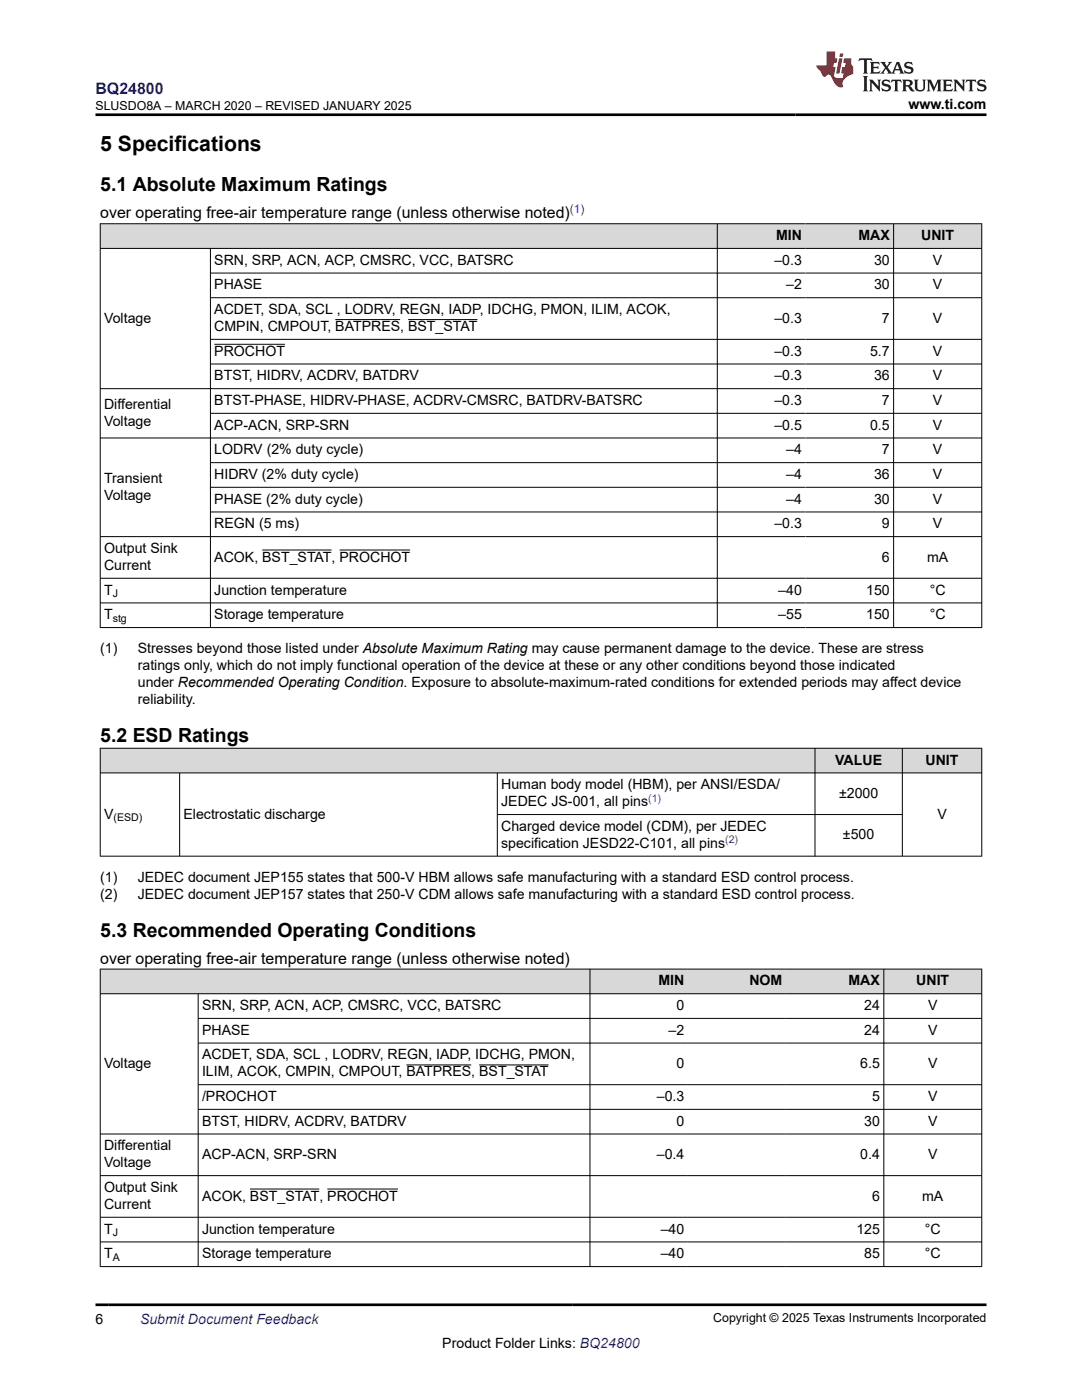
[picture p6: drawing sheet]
<svg xmlns="http://www.w3.org/2000/svg" width="216mm" height="279mm" viewBox="0 0 216 279" stroke-linecap="round" stroke-linejoin="round" font-family="sans-serif">
<defs><g id="words">
<text font-size="4.2" x="20" y="30.2">5 Specifications</text>
<g font-size="3.9">
<text x="20" y="38.2">5.1 Absolute Maximum Ratings</text>
<text x="20" y="148.1">5.2 ESD Ratings</text>
<text x="20" y="186.9">5.3 Recommended Operating Conditions</text>
</g>
<text font-size="3.2" fill="#00f" x="19" y="18.7">BQ24800</text>
<g font-size="3.2">
<text x="20" y="43.6">over operating free-air temperature range (unless otherwise noted)</text>
<text x="20" y="192.3">over operating free-air temperature range (unless otherwise noted)</text>
</g>
<g font-size="2.8">
<text x="181.3" y="21.8">www.ti.com</text>
<text x="154.8" y="47.9">MIN</text>
<text x="171.3" y="47.9">MAX</text>
<text x="183.8" y="47.9">UNIT</text>
<text x="42.8" y="52.8">SRN, SRP, ACN, ACP, CMSRC, VCC, BATSRC</text>
<text x="154.5" y="52.8">–0.3</text>
<text x="174.4" y="52.8">30</text>
<text x="186.2" y="52.8">V</text>
<text x="42.8" y="57.8">PHASE</text>
<text x="156.9" y="57.8">–2</text>
<text x="174.4" y="57.8">30</text>
<text x="186.2" y="57.8">V</text>
<text x="20.8" y="64.4">Voltage</text>
<text x="42.8" y="62.7">ACDET, SDA, SCL , LODRV, REGN, IADP, IDCHG, PMON, ILIM, ACOK,</text>
<text x="154.5" y="64.4">–0.3</text>
<text x="176" y="64.4">7</text>
<text x="186.2" y="64.4">V</text>
<text x="42.8" y="66.1">CMPIN, CMPOUT, BATPRES, BST_STAT</text>
<text x="42.8" y="71">PROCHOT</text>
<text x="154.5" y="71">–0.3</text>
<text x="173.6" y="71">5.7</text>
<text x="186.2" y="71">V</text>
<text x="42.8" y="75.9">BTST, HIDRV, ACDRV, BATDRV</text>
<text x="154.5" y="75.9">–0.3</text>
<text x="174.4" y="75.9">36</text>
<text x="186.2" y="75.9">V</text>
<text x="20.8" y="81.6">Differential</text>
<text x="42.8" y="80.8">BTST-PHASE, HIDRV-PHASE, ACDRV-CMSRC, BATDRV-BATSRC</text>
<text x="154.5" y="80.8">–0.3</text>
<text x="176" y="80.8">7</text>
<text x="186.2" y="80.8">V</text>
<text x="20.8" y="85">Voltage</text>
<text x="42.8" y="85.8">ACP-ACN, SRP-SRN</text>
<text x="154.5" y="85.8">–0.5</text>
<text x="173.6" y="85.8">0.5</text>
<text x="186.2" y="85.8">V</text>
<text x="42.8" y="90.7">LODRV (2% duty cycle)</text>
<text x="42.8" y="95.6">HIDRV (2% duty cycle)</text>
<text x="156.9" y="90.7">–4</text>
<text x="156.9" y="95.6">–4</text>
<text x="174.4" y="95.6">36</text>
<text x="176" y="90.7">7</text>
<text x="186.2" y="90.7">V</text>
<text x="186.2" y="95.6">V</text>
<text x="20.8" y="96.4">Transient</text>
<text x="20.8" y="99.8">Voltage</text>
<text x="42.8" y="100.5">PHASE (2% duty cycle)</text>
<text x="156.9" y="100.5">–4</text>
<text x="174.4" y="100.5">30</text>
<text x="186.2" y="100.5">V</text>
<text x="42.8" y="105.4">REGN (5 ms)</text>
<text x="154.5" y="105.4">–0.3</text>
<text x="176" y="105.4">9</text>
<text x="186.2" y="105.4">V</text>
<text x="20.8" y="110.4">Output Sink</text>
<text x="20.8" y="113.8">Current</text>
<text x="42.8" y="112.1">ACOK, BST_STAT, PROCHOT</text>
<text x="176" y="112.1">6</text>
<text x="185" y="112.1">mA</text>
<text x="20.8" y="118.7">T</text>
<text x="42.8" y="118.7">Junction temperature</text>
<text x="155.3" y="118.7">–40</text>
<text x="172.8" y="118.7">150</text>
<text x="185.5" y="118.7">°C</text>
<text x="20.8" y="123.6">T</text>
<text x="42.8" y="123.6">Storage temperature</text>
<text x="155.3" y="123.6">–55</text>
<text x="172.8" y="123.6">150</text>
<text x="185.5" y="123.6">°C</text>
<text x="20" y="130.4">(1)</text>
<text x="27.5" y="130.4">Stresses beyond those listed under Absolute Maximum Rating may cause permanent damage to the device. These are stress</text>
<text x="27.5" y="133.8">ratings only, which do not imply functional operation of the device at these or any other conditions beyond those indicated</text>
<text x="27.5" y="137.2">under Recommended Operating Condition. Exposure to absolute-maximum-rated conditions for extended periods may affect device</text>
<text x="27.5" y="140.6">reliability.</text>
<text x="166.7" y="152.6">VALUE</text>
<text x="184.7" y="152.6">UNIT</text>
<text x="100" y="157.5">Human body model (HBM), per ANSI/ESDA/</text>
<text x="100" y="160.9">JEDEC JS-001, all pins</text>
<text x="167.4" y="159.2">±2000</text>
<text x="20.8" y="163.4">V</text>
<text x="36.6" y="163.4">Electrostatic discharge</text>
<text x="100" y="165.8">Charged device model (CDM), per JEDEC</text>
<text x="168.2" y="167.5">±500</text>
<text x="187" y="163.4">V</text>
<text x="100" y="169.2">specification JESD22-C101, all pins</text>
<text x="20" y="176">(1)</text>
<text x="20" y="179.4">(2)</text>
<text x="27.5" y="176">JEDEC document JEP155 states that 500-V HBM allows safe manufacturing with a standard ESD control process.</text>
<text x="27.5" y="179.4">JEDEC document JEP157 states that 250-V CDM allows safe manufacturing with a standard ESD control process.</text>
<text x="131.4" y="196.7">MIN</text>
<text x="149.5" y="196.7">NOM</text>
<text x="169.3" y="196.7">MAX</text>
<text x="182.8" y="196.7">UNIT</text>
<text x="40.3" y="201.6">SRN, SRP, ACN, ACP, CMSRC, VCC, BATSRC</text>
<text x="135" y="201.6">0</text>
<text x="172.4" y="201.6">24</text>
<text x="185.2" y="201.6">V</text>
<text x="40.3" y="206.5">PHASE</text>
<text x="133.4" y="206.5">–2</text>
<text x="172.4" y="206.5">24</text>
<text x="185.2" y="206.5">V</text>
<text x="20.8" y="213.1">Voltage</text>
<text x="40.3" y="211.4">ACDET, SDA, SCL , LODRV, REGN, IADP, IDCHG, PMON,</text>
<text x="40.3" y="214.8">ILIM, ACOK, CMPIN, CMPOUT, BATPRES, BST_STAT</text>
<text x="135" y="213.1">0</text>
<text x="171.7" y="213.1">6.5</text>
<text x="185.2" y="213.1">V</text>
<text x="40.3" y="219.7">/PROCHOT</text>
<text x="131.1" y="219.7">–0.3</text>
<text x="174" y="219.7">5</text>
<text x="185.2" y="219.7">V</text>
<text x="40.3" y="224.7">BTST, HIDRV, ACDRV, BATDRV</text>
<text x="135" y="224.7">0</text>
<text x="172.4" y="224.7">30</text>
<text x="185.2" y="224.7">V</text>
<text x="20.8" y="229.6">Differential</text>
<text x="20.8" y="233">Voltage</text>
<text x="40.3" y="231.3">ACP-ACN, SRP-SRN</text>
<text x="131.1" y="231.3">–0.4</text>
<text x="171.7" y="231.3">0.4</text>
<text x="185.2" y="231.3">V</text>
<text x="20.8" y="237.9">Output Sink</text>
<text x="40.3" y="239.6">ACOK, BST_STAT, PROCHOT</text>
<text x="174" y="239.6">6</text>
<text x="184" y="239.6">mA</text>
<text x="20.8" y="241.3">Current</text>
<text x="20.8" y="246.2">T</text>
<text x="20.8" y="251.1">T</text>
<text x="40.3" y="246.2">Junction temperature</text>
<text x="40.3" y="251.1">Storage temperature</text>
<text x="131.9" y="246.2">–40</text>
<text x="131.9" y="251.1">–40</text>
<text x="170.9" y="246.2">125</text>
<text x="172.4" y="251.1">85</text>
<text x="184.5" y="246.2">°C</text>
<text x="184.5" y="251.1">°C</text>
<text x="19" y="264.2">6</text>
<text x="88.3" y="269">Product Folder Links: BQ24800</text>
</g>
<text font-size="2.8" fill="#00f" x="27.9" y="264.2">Submit Document Feedback</text>
<g font-size="2.5">
<text x="19" y="21.9">SLUSDO8A – MARCH 2020 – REVISED JANUARY 2025</text>
<text x="142.3" y="263.9">Copyright © 2025 Texas Instruments Incorporated</text>
</g>
<text font-size="2.4" fill="#00f" x="113.7" y="42.5">(1)</text>
<g font-size="2.1">
<text x="22.5" y="119.2">J</text>
<text x="22.5" y="124.2">stg</text>
<text x="22.6" y="163.9">(ESD)</text>
<text x="22.5" y="246.8">J</text>
<text x="22.5" y="251.7">A</text>
</g>
<g font-size="2.1" fill="#00f">
<text x="129.3" y="160">(1)</text>
<text x="144.7" y="168.3">(2)</text>
</g>
</g></defs>
<g fill="#d8d8d8">
<path d="M20 44.7h175.9v4.9h-175.9z" fill-rule="evenodd"/>
<path d="M20.1 44.7h123v4.8h-123z" fill-rule="evenodd"/>
<path d="M143.2 44.7h17.5v4.8h-17.5z" fill-rule="evenodd"/>
<path d="M160.7 44.7h17.5v4.8h-17.5z" fill-rule="evenodd"/>
<path d="M178.4 44.7h17.4v4.8h-17.4z" fill-rule="evenodd"/>
</g>
<g fill="none" stroke="#000" stroke-width=".2">
<path d="M19.9 44.7h176.1M19.9 49.6h176.1M20 44.6v80.7M42 49.6v75.7M42 54.5h154M42 59.4h154M143.1 44.6v80.7M178.3 44.6v80.7M195.9 44.6v80.7M19.9 77.6h176.1M42 67.7h154M42 72.6h154"/>
<path d="M42.8 68.7h14.1M66.9 63.8h13M81.4 63.8h13.9M19.9 87.4h176.1M42 82.5h154M42 92.3h154M42 97.3h154M19.9 107.1h176.1M19.9 115.4h176.1M42 102.2h154M52.3 109.8h13.9M67.7 109.8h14.2"/>
<path d="M19.9 120.3h176.1M19.9 125.2h176.1"/>
</g>
<g fill="#d8d8d8">
<path d="M20 149.3h175.9v5h-175.9z" fill-rule="evenodd"/>
<path d="M20.1 149.4h142.5v4.8h-142.5z" fill-rule="evenodd"/>
<path d="M162.7 149.4h17.3v4.8h-17.3z" fill-rule="evenodd"/>
<path d="M180.1 149.4h15.7v4.8h-15.7z" fill-rule="evenodd"/>
</g>
<path d="M19.9 149.3h176.1M19.9 154.3h176.1M20 149.3v21.6M35.8 154.3v16.6M99.2 154.3v16.6M162.6 149.3v21.6M180.1 149.3v21.6M195.9 149.3v21.6M19.9 170.9h176.1M99.2 162.6h80.9" fill="none" stroke="#000" stroke-width=".2"/>
<g fill="#d8d8d8">
<path d="M20 193.4h175.9v4.9h-175.9z" fill-rule="evenodd"/>
<path d="M20.1 193.5h97.6v4.8h-97.6z" fill-rule="evenodd"/>
<path d="M117.8 193.5h19.5v4.8h-19.5z" fill-rule="evenodd"/>
<path d="M137.3 193.5h19.5v4.8h-19.5z" fill-rule="evenodd"/>
<path d="M156.8 193.5h19.5v4.8h-19.5z" fill-rule="evenodd"/>
<path d="M176.4 193.5h19.4v4.8h-19.4z" fill-rule="evenodd"/>
</g>
<g fill="none" stroke="#000" stroke-width=".2">
<path d="M19.9 193.4h176.1M19.9 198.3h176.1M20 193.3v59.5M39.5 198.3v54.5M117.7 193.3v59.5M176.4 193.3v59.5M195.9 193.3v59.5M39.5 203.2h156.5M39.5 208.2h156.5M39.5 216.5h156.5M81.1 212.5h12.9M95.6 212.5h13.9"/>
<path d="M19.9 234.6h176.1M39.5 221.4h156.5M49.9 237.3h13.8M65.3 237.3h14.1M196 226.3h-176.1M19.9 242.9h176.1M19.9 247.9h176.1M19.9 252.8h176.1"/>
</g>
<path d="M171.5 11.6l-.2 .6 .5-.2h.6v.1v2.2l-.2 .4h1l-.2-.4v-2.2v-.1h.5l.6 .2-.2-.6zM173.6 12.4l.2 .3v1.6l-.2 .4h1.9l.1-.6a1.08 1.08 0 0 1-1.3 .2v-.7h.6l.4 .2v-.7l-.4 .2h-.6v-.5l.2-.2a1 1 0 0 1 1 .3l-.1-.5zM175.7 12.4l.9 1.1-1 1.2h.9l-.2-.2 .5-.8 .4 .8-.2 .2h1.6l-.2-.2 .2-.5h.9l.1 .5-.1 .2h.9l-.2-.4-.8-1.9h-.5l-.9 2.1-.9-1.1 .9-1h-.8l.2 .2-.4 .6-.4-.6 .2-.2zM179 12.8l.4 1h-.7zM180.7 12.5a.65 .65 0 0 0-.2 .7 .65 .65 0 0 0 .6 .5l.6 .1 .1 .3a.79 .79 0 0 1-.7 .4 .79 .79 0 0 1-.7-.5l.1 .7 .2-.1a.93 .93 0 0 0 1.1 0 .93 .93 0 0 0 .4-.9 1.46 1.46 0 0 0-1.2-.6l-.1-.3a1.09 1.09 0 0 1 1.2 .2l-.2-.6-.1 .1-.5-.2zM172.2 15.2l.2 .4v2.2l-.2 .4h1l-.2-.4v-2.2l.2-.4zM173.4 15.9l.2 .4v1.5l-.2 .4h.8l-.3-.4 .1-1.3 1.6 1.8v-2l.2-.4h-.7l.1 .2 .1 1.1-1.2-1.3zM176.2 16a.65 .65 0 0 0-.2 .8 .65 .65 0 0 0 .6 .4l.6 .2 .1 .2a.79 .79 0 0 1-.7 .4 .79 .79 0 0 1-.7-.5l.1 .7 .2-.1a.93 .93 0 0 0 1.1 .1 .93 .93 0 0 0 .4-1 1.46 1.46 0 0 0-1.2-.5l-.1-.4a1.09 1.09 0 0 1 1.2 .2l-.1-.6-.2 .1-.5-.1zM177.9 15.9l-.1 .6a.63 .63 0 0 1 .8-.3v1.6l-.3 .4h1l-.2-.4v-1.6a.66 .66 0 0 1 .8 .3l-.1-.6zM180 15.9l.2 .4v1.5l-.2 .4h1l-.2-.2-.1-.7h.5l.1 .2a.79 .79 0 0 0 1.2 .6l-1-.9a.61 .61 0 0 0 .6-.6 .61 .61 0 0 0-.5-.7zM180.8 16.2h.1a.47 .47 0 0 1 .5 .1 .47 .47 0 0 1 .1 .5l-.1 .1-.7 .1zM182.3 15.9l.2 .2a2.27 2.27 0 0 0 .4 2 1.04 1.04 0 0 0 1.7-.7v-1.3l.2-.2h-.8l.2 .4v1.1a.6 .6 0 0 1-.6 .6 .6 .6 0 0 1-.6-.6v-1.1l.3-.4zM184.9 15.9l.2 .4v1.5l-.2 .4h.8l-.3-.4v-1.4l.9 1.9 .9-1.9v1.4l-.3 .4h1l-.2-.4v-1.5l.2-.4h-.8l-.7 1.5-.6-1.5zM188.1 15.9l.2 .4v1.5l-.2 .4h1.9l.1-.6a1.09 1.09 0 0 1-1.3 .2v-.7h.6l.4 .2v-.6l-.4 .2h-.6v-.6l.2-.1a1.01 1.01 0 0 1 1 .3l-.1-.6zM190.2 15.9l.3 .4v1.5l-.3 .4h.8l-.2-.4v-1.3l1.6 1.8v-2l.2-.4h-.7l.2 .2v1.1l-1.2-1.3zM192.8 15.9l-.1 .6a.63 .63 0 0 1 .8-.3v1.6l-.3 .4h1l-.2-.4v-1.6a.66 .66 0 0 1 .8 .3l-.1-.6zM195.2 16a.65 .65 0 0 0-.2 .8 .65 .65 0 0 0 .6 .4l.6 .2 .2 .2a.79 .79 0 0 1-.7 .4 .79 .79 0 0 1-.7-.5l.1 .7 .2-.1a.93 .93 0 0 0 1 .1 .93 .93 0 0 0 .5-1 1.46 1.46 0 0 0-1.3-.5v-.4a1.09 1.09 0 0 1 1.2 .2l-.2-.6-.2 .1-.5-.1z" fill="#231f20"/>
<path d="M164.9 10.3v2.7h-2l.1 .4 .8 1a.95 .95 0 0 0 1 .9 .59 .59 0 0 1 .5-.4 .59 .59 0 0 1 .5 .3l.4 .8a1.59 1.59 0 0 0 2.1 1.4 1.61 1.61 0 0 1 1-2.3l1-.3-.1-1.5a1.59 1.59 0 0 1-.3-1.7h-1.5l-.2 .9h.6l-.2 .9h-.5l-.2 .9v.3l.4 .1-.1 .9h-.7a.73 .73 0 0 1-1-.7l.3-1.5h-.5l.1-.9h.5l.2-.9h-.5v-1.3zM167.4 11.6l-.6 3.1h.7l.6-3.1zM167.6 10.7l-.1 .6h.7l.1-.6z" fill="#ed1c24"/>
<path d="M19 22.9h177.8M19 260.4h177.8" fill="none" stroke="#000" stroke-width=".53"/>
<use href="#words"/>
</svg>
